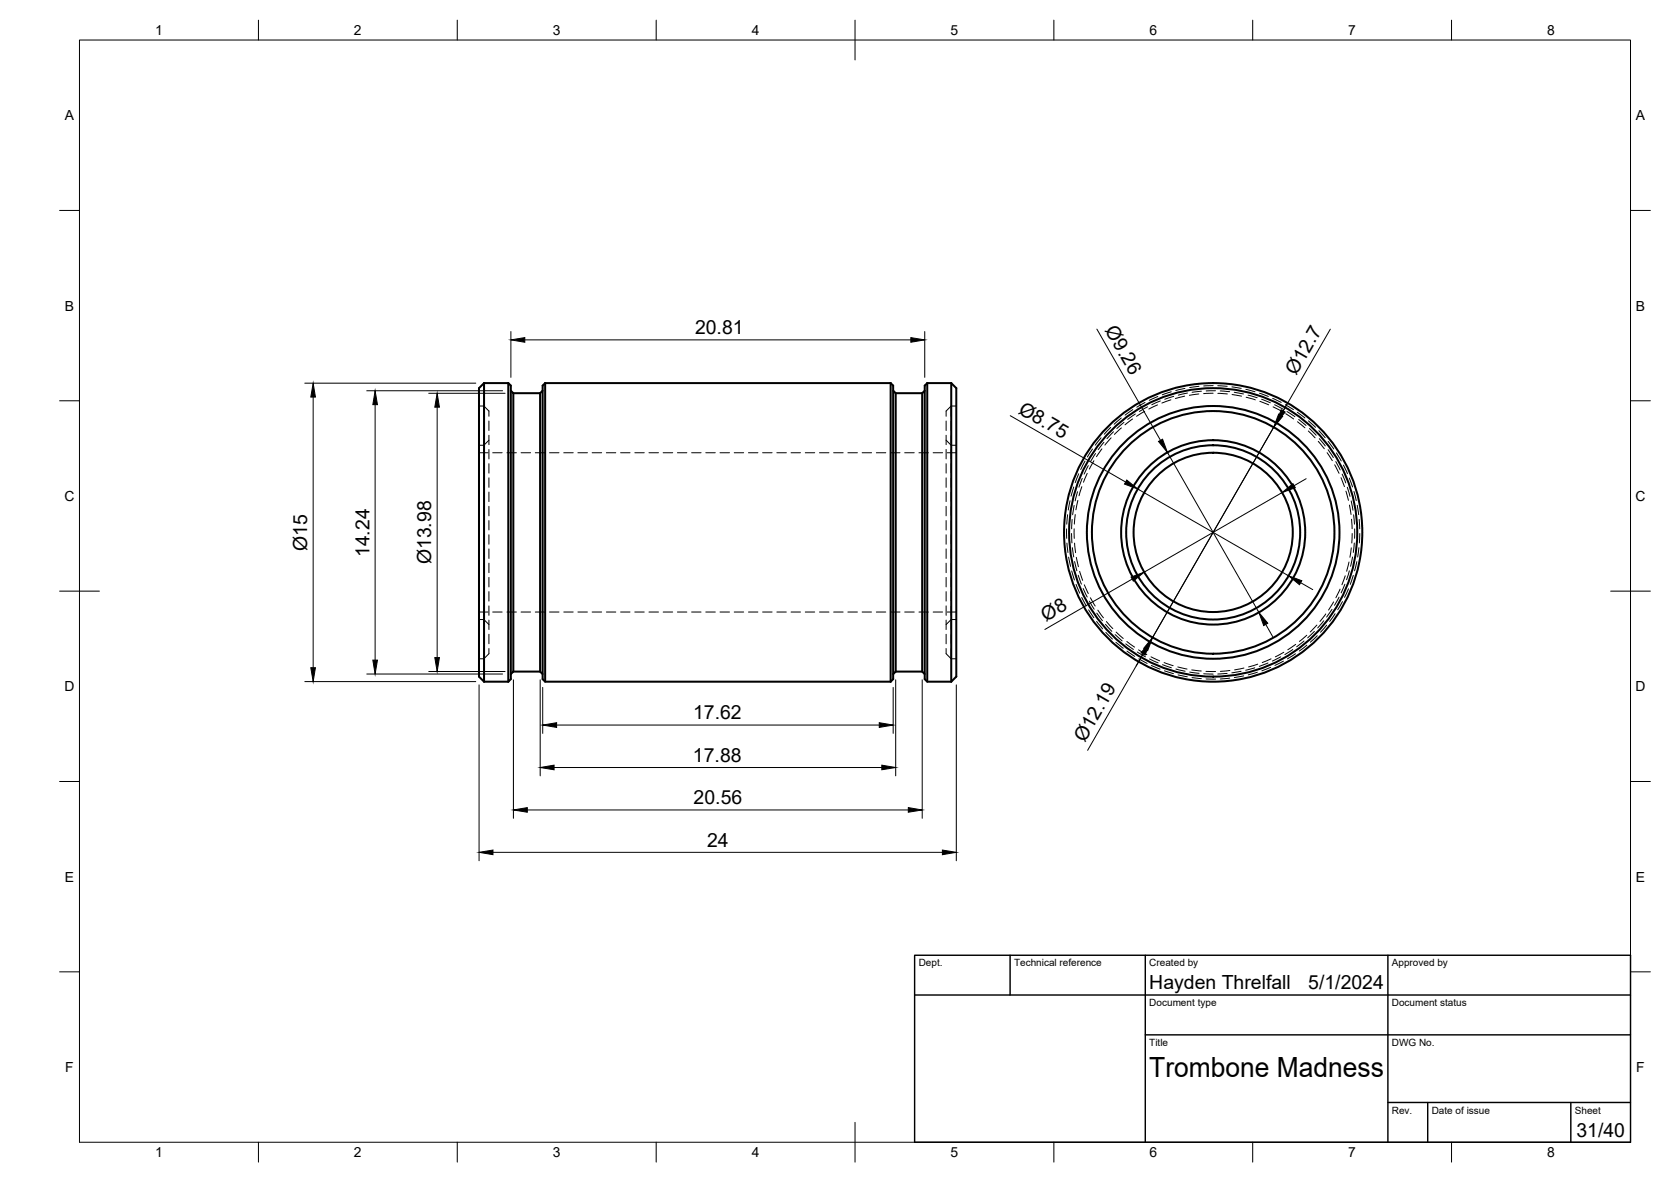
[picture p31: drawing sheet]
<svg xmlns="http://www.w3.org/2000/svg" width="420mm" height="297mm" viewBox="0 0 420 297" stroke-linecap="round" stroke-linejoin="round" font-family="sans-serif">
<defs><g id="words">
<text font-size="7" x="289" y="270.6">Trombone Madness</text>
<g font-size="4.9">
<text x="174.8" y="84">20.81</text>
<text x="277.7" y="83" transform="rotate(60 277.7 83)">Ø9.26</text>
<text x="325.9" y="94.5" transform="rotate(-60 325.9 94.5)">Ø12.7</text>
<text x="255.8" y="103.7" transform="rotate(30 255.8 103.7)">Ø8.75</text>
<text x="77.2" y="138.4" transform="rotate(-90 77.2 138.4)">Ø15</text>
<text x="92.9" y="140" transform="rotate(-90 92.9 140)">14.24</text>
<text x="108.4" y="141.8" transform="rotate(-90 108.4 141.8)">Ø13.98</text>
<text x="263" y="156.3" transform="rotate(-30 263 156.3)">Ø8</text>
<text x="174.3" y="180.7">17.62</text>
<text x="174.2" y="191.4">17.88</text>
<text x="272.7" y="186.7" transform="rotate(-60 272.7 186.7)">Ø12.19</text>
<text x="174.4" y="202.1">20.56</text>
<text x="177.8" y="212.8">24</text>
<text x="289" y="248.5">Hayden Threlfall</text>
<text x="329" y="248.5">5/1/2024</text>
<text x="396.4" y="285.7">31/40</text>
</g>
<g font-size="3.5">
<text x="39" y="8.8">1</text>
<text x="89" y="8.8">2</text>
<text x="139" y="8.8">3</text>
<text x="189" y="8.8">4</text>
<text x="239" y="8.8">5</text>
<text x="289" y="8.8">6</text>
<text x="339" y="8.8">7</text>
<text x="389" y="8.8">8</text>
<text x="16.3" y="30.2">A</text>
<text x="411.3" y="30.2">A</text>
<text x="16.3" y="78">B</text>
<text x="411.3" y="78">B</text>
<text x="16.2" y="125.9">C</text>
<text x="411.2" y="125.9">C</text>
<text x="16.2" y="173.7">D</text>
<text x="411.2" y="173.7">D</text>
<text x="16.3" y="221.6">E</text>
<text x="411.3" y="221.6">E</text>
<text x="16.4" y="269.4">F</text>
<text x="411.4" y="269.4">F</text>
<text x="39" y="290.8">1</text>
<text x="89" y="290.8">2</text>
<text x="139" y="290.8">3</text>
<text x="189" y="290.8">4</text>
<text x="239" y="290.8">5</text>
<text x="289" y="290.8">6</text>
<text x="339" y="290.8">7</text>
<text x="389" y="290.8">8</text>
</g>
<g font-size="2.5">
<text x="231" y="242.9">Dept.</text>
<text x="255" y="242.9">Technical reference</text>
<text x="289" y="242.9">Created by</text>
<text x="350" y="242.9">Approved by</text>
<text x="289" y="252.8">Document type</text>
<text x="350" y="252.8">Document status</text>
<text x="289" y="262.9">Title</text>
<text x="350" y="262.9">DWG No.</text>
<text x="350" y="279.9">Rev.</text>
<text x="360" y="279.9">Date of issue</text>
<text x="396" y="279.9">Sheet</text>
</g>
</g></defs>
<!-- layer: Visible -->
<g fill="none" stroke="#000" stroke-width=".51">
<path d="M121.7 96.3v75M121.7 96.3l-1.3 1.2v72.5l1.3 1.3M121.7 96.3h6.1M127.8 96.3l.6 .6v73.8l-.6 .6M127.8 96.3v75M128.4 98.2l.7 .6M129.1 98.8v70M129.1 98.8h6.7M135.8 98.8v70M136.4 98.2l-.6 .6M137.1 96.3v75M137.1 96.3l-.7 .6v73.8l.7 .6h86.8"/>
<path d="M137.1 96.3h86.8M223.9 96.3v75M223.9 96.3l.7 .6v73.8l-.7 .6M224.6 98.2l.6 .6M225.2 98.8v70M225.2 98.8h6.7M231.9 98.8v70M232.5 98.2l-.6 .6M233.2 96.3l-.7 .6v73.8l.7 .6h6M233.2 96.3v75M233.2 96.3h6M239.2 96.3v75"/>
<path d="M239.2 96.3l1.3 1.2v72.5l-1.3 1.3M121.7 171.3h6.1M129.1 168.8h6.7l.6 .6M129.1 168.8l-.7 .6M225.2 168.8h6.7l.6 .6M225.2 168.8l-.6 .6"/>
<circle cx="305" cy="133.8" r="31.8"/>
<circle cx="305" cy="133.8" r="36.2"/>
<circle cx="305" cy="133.8" r="20"/>
<circle cx="305" cy="133.8" r="37.5"/>
<circle cx="305" cy="133.8" r="23.2"/>
<circle cx="305" cy="133.8" r="21.9"/>
<circle cx="305" cy="133.8" r="30.5"/>
</g>
<!-- layer: Hidden -->
<g fill="none" stroke="#000" stroke-width=".25">
<path d="M291.1 99.6l-2.1 1M294.5 98.5l-2.3 .7M295.1 99.6l-2.2 .7M297.9 99.6l-2.3 .5M297.9 97.6l-2.3 .5M298.6 98.8l-2.3 .5M301.4 99l-2.3 .3M301.5 97.1l-2.4 .3M302.1 98.3l-2.4 .3M305 98.8l-2.4 .1M305 96.9l-2.3 .1M305.6 98.2h-2.3"/>
<path d="M306.2 96.9l2.4 .2M306.2 98.9l2.4 .1M306.8 98.2l2.4 .2M309.8 97.2l2.3 .4M309.8 99.2l2.4 .4M310.3 98.6l2.4 .4M313.3 97.8l2.3 .7M313.3 99.8l2.3 .7M313.8 99.3l2.3 .7M316.7 98.8l2.2 .8M120.4 102h1.3M120.4 113.8h2.3"/>
<path d="M121.7 116.5v2.4M121.7 113v2.3M121.7 109.4v2.3M121.7 105.8v2.4M121.7 102v2.6M121.7 102l1.2 1.3v1.3M122.9 105.8v2.4M122.9 109.4v2.3M122.9 113v2.3M122.9 116.5v2.4M122.9 110.6l-1.2 1.3h-1.3M123.9 113.8h2.4"/>
<path d="M127.5 113.8h2.3M131 113.8h2.4M134.6 113.8h2.4M138.2 113.8h2.3M141.8 113.8h2.3M145.3 113.8h2.4M148.9 113.8h2.4M152.5 113.8h2.3M156 113.8h2.4M159.6 113.8h2.4M163.2 113.8h2.4M166.8 113.8h2.3"/>
<path d="M170.3 113.8h2.4M173.9 113.8h2.4M177.5 113.8h2.4M181 113.8h2.4M184.6 113.8h2.4M188.2 113.8h2.4M191.7 113.8h2.4M195.3 113.8h2.4M198.9 113.8h2.4M202.5 113.8h2.4M206.1 113.8h2.3M209.6 113.8h2.4"/>
<path d="M213.2 113.8h2.4M216.8 113.8h2.3M220.3 113.8h2.4M223.9 113.8h2.4M227.5 113.8h2.4M231.1 113.8h2.3M234.6 113.8h2.4M237.9 116.5v2.4M237.9 113v2.3M237.9 109.4v2.3M237.9 105.8v2.4M237.9 110.6l1.3 1.3h1.3"/>
<path d="M238.2 113.8h2.3M239.2 102l-1.3 1.3v1.3M239.2 102v2.6M239.2 105.8v2.4M239.2 109.4v2.3M239.2 113v2.3M239.2 116.5v2.4M239.2 102h1.3M271.2 119.1l-.8 2.2M272.8 115.9l-1.1 2.1M273.4 119l-1 2.2M273.6 117l-1 2.1"/>
<path d="M274.7 112.8l-1.3 2M275.1 115.8l-1.2 2.1M275.5 114l-1.3 2M276.9 110l-1.5 1.9M277.1 112.8l-1.4 2M277.6 111.1l-1.5 1.9M279.3 107.4l-1.7 1.7M279.4 110l-1.6 1.9M280 108.5l-1.7 1.7M281.9 105l-1.8 1.6M282 107.5l-1.8 1.7M282.6 106.1l-1.8 1.6"/>
<path d="M284.8 105.3l-1.9 1.5M284.8 102.9l-1.9 1.4M285.5 104l-2 1.4M287.8 103.4l-2 1.2M287.9 101.1l-2.1 1.2M288.5 102.2l-2 1.2M291 101.8l-2.1 1M291.8 100.8l-2.2 .9M294.4 100.5l-2.3 .8M316.8 100.8l2.2 .9M317.2 100.3l2.2 .9M320 100.1l2.2 1"/>
<path d="M320.1 102.2l2.1 1.1M320.5 101.7l2.1 1.1M323.2 101.7l2 1.2M323.3 104l2 1.3M323.6 103.4l2 1.3M326.2 103.6l1.9 1.4M326.2 106l1.9 1.5M326.5 105.4l1.9 1.5M329 108.3l1.7 1.7M329 105.8l1.8 1.6M329.2 107.7l1.7 1.7M331.5 110.9l1.5 1.9"/>
<path d="M331.6 108.2l1.6 1.8M331.7 110.2l1.5 1.9M333.7 113.8l1.3 2M333.9 113l1.4 2M333.9 110.9l1.5 1.9M335.6 116.8l1.1 2.1M335.9 116l1.1 2.1M336 113.8l1.2 2.1M337.5 119.2l.9 2.2M337.8 116.9l1 2.1M121.7 138v2.3M121.7 134.4v2.4"/>
<path d="M121.7 130.8v2.4M121.7 127.2v2.4M121.7 123.7v2.4M121.7 120.1v2.4M122.9 120.1v2.4M122.9 123.7v2.4M122.9 127.2v2.4M122.9 130.8v2.4M122.9 134.4v2.4M122.9 138v2.3M237.9 138v2.3M237.9 134.4v2.4"/>
<path d="M237.9 130.8v2.4M237.9 127.2v2.4M237.9 123.7v2.4M237.9 120.1v2.4M239.2 120.1v2.4M239.2 123.7v2.4M239.2 127.2v2.4M239.2 130.8v2.4M239.2 134.4v2.4M239.2 138v2.3M268.2 132.9v2.4M268.3 136.5l.2 2.3"/>
<path d="M268.4 129.4l-.2 2.3M269 125.8l-.4 2.4M269.4 134.1l.1 2.3M269.6 130.5l-.1 2.4M269.6 137.6l.4 2.4M270 122.4l-.7 2.3M270.1 132.9v2.4M270.1 127l-.4 2.4M270.2 136.5l.2 2.4M270.4 129.3l-.3 2.4M270.9 123.6l-.6 2.3M271 125.8l-.5 2.3"/>
<path d="M272 122.3l-.7 2.3M272.1 120.2l-.8 2.2M337.2 120l.9 2.3M338.4 123.4l.6 2.3M338.8 122.5l.6 2.2M339.3 120.1l.8 2.3M339.3 126.9l.4 2.4M339.7 125.9l.5 2.3M339.8 137.7l-.4 2.3M339.8 130.5l.2 2.4M340 134.1l-.1 2.4M340.1 140l-.5 2.3"/>
<path d="M340.4 129.4l.2 2.3M340.4 123.5l.6 2.3M340.5 136.5l-.2 2.3M340.6 132.9v2.4M341.3 127l.3 2.3M341.7 137.6l-.3 2.4M341.8 130.5l.1 2.4M341.9 134.1l-.1 2.3M120.4 155.7h1.3l1.2 1.3M120.4 153.8h2.3M121.7 159.4v2.4M121.7 155.8v2.4"/>
<path d="M121.7 152.3v2.3M121.7 148.7v2.4M121.7 145.1v2.4M121.7 141.5v2.4M122.9 141.5v2.4M122.9 145.1v2.4M122.9 148.7v2.4M122.9 152.3v2.3M122.9 155.8v2.4M122.9 159.4v2.4M123.9 153.8h2.4M127.5 153.8h2.3"/>
<path d="M131 153.8h2.4M134.6 153.8h2.4M138.2 153.8h2.3M141.8 153.8h2.3M145.3 153.8h2.4M148.9 153.8h2.4M152.5 153.8h2.3M156 153.8h2.4M159.6 153.8h2.4M163.2 153.8h2.4M166.8 153.8h2.3M170.3 153.8h2.4"/>
<path d="M173.9 153.8h2.4M177.5 153.8h2.4M181 153.8h2.4M184.6 153.8h2.4M188.2 153.8h2.4M191.7 153.8h2.4M195.3 153.8h2.4M198.9 153.8h2.4M202.5 153.8h2.4M206.1 153.8h2.3M209.6 153.8h2.4M213.2 153.8h2.4"/>
<path d="M216.8 153.8h2.3M220.3 153.8h2.4M223.9 153.8h2.4M227.5 153.8h2.4M231.1 153.8h2.3M234.6 153.8h2.4M237.9 159.4v2.4M237.9 155.8v2.4M237.9 152.3v2.3M237.9 148.7v2.4M237.9 145.1v2.4M237.9 141.5v2.4"/>
<path d="M238.2 153.8h2.3M239.2 141.5v2.4M239.2 145.1v2.4M239.2 148.7v2.4M239.2 152.3v2.3M239.2 155.8v2.4M239.2 159.4v2.4M240.5 155.7h-1.3l-1.3 1.3M268.7 140l.5 2.3M269.5 143.5l.7 2.3M270.2 141.1l.6 2.3M270.6 146.9l.9 2.2"/>
<path d="M270.6 140.1l.5 2.3M271.1 144.6l.8 2.2M271.5 143.6l.7 2.2M272 150.1l1.1 2.1M272.4 147.9l1 2.1M272.6 147l1 2.2M273.7 153.3l1.3 1.9M273.9 151.1l1.2 2M274.2 150.2l1.2 2.1M275.7 156.2l1.5 1.8M275.8 154.1l1.4 1.9M276 153.3l1.5 2"/>
<path d="M278 156.9l1.5 1.8M278 158.9l1.7 1.7M278.2 156.2l1.6 1.8M280.4 159.5l1.8 1.6M280.6 158.8l1.8 1.7M328.6 159.6l-1.9 1.6M330.5 158.7l-1.7 1.6M331.1 157.1l-1.7 1.7M331.2 159.8l-1.7 1.6M332.8 156l-1.5 1.8M333.4 154.3l-1.5 1.9M333.6 157.1l-1.6 1.8"/>
<path d="M334.9 153.1l-1.3 2M335.3 151.3l-1.2 2M335.7 154.2l-1.4 2M336.7 150.1l-1.1 2M337 148l-1.1 2.2M337.5 151.2l-1.1 2M338.2 146.8l-1 2.2M338.2 144.7l-.8 2.2M339.1 148l-1 2.1M339.2 141.2l-.6 2.4M339.3 143.5l-.7 2.2M340.3 144.6l-.8 2.3"/>
<path d="M341.2 141.1l-.6 2.4M120.4 165.6h1.3M121.7 163v2.6M122.9 163v1.3l-1.2 1.3M237.9 163v1.3l1.3 1.3h1.3M239.2 163v2.6M280.6 161.4l1.8 1.5M283.1 161.8l1.9 1.4M283.3 161.2l2 1.4M283.4 163.6l1.9 1.4M286 163.9l2 1.2M286.3 163.3l2.1 1.2"/>
<path d="M286.3 165.6l2.1 1.1M289.1 165.6l2.1 1M289.4 165.1l2.2 1M289.5 167.2l2.2 1M292.3 167l2.2 .8M292.7 166.5l2.3 .8M292.8 168.6l2.3 .7M295.7 168.1l2.3 .6M296.1 167.6l2.4 .5M296.2 169.6l2.3 .5M299.1 168.9l2.4 .3M299.7 168.3l2.3 .3"/>
<path d="M299.7 170.3l2.4 .2M302.7 169.3l2.3 .1M303.2 168.7h2.4M303.3 170.6l2.3 .1M308.5 169.2l-2.3 .2M309.2 170.4l-2.4 .2M309.2 168.5l-2.3 .2M312.1 168.7l-2.4 .4M312.7 169.8l-2.3 .5M312.8 167.9l-2.4 .4M315.5 167.8l-2.3 .6M316.1 168.9l-2.2 .7"/>
<path d="M316.3 166.9l-2.4 .7M318.8 166.6l-2.2 .9M319.5 167.7l-2.2 .9M319.6 165.6l-2.2 .9M322 165.1l-2.1 1M322.7 166.1l-2.1 1.1M322.8 163.9l-2.1 1.2M325.1 163.2l-2 1.3M325.7 164.3l-2 1.3M325.8 161.9l-2 1.4M327.9 161.1l-1.9 1.4M328.6 162.1l-1.9 1.5"/>
</g>
<!-- layer: BORDER -->
<g fill="none" stroke="#000" stroke-width=".25">
<path d="M20 10.1h390v276.9h-390zM65 5.1v5M115 5.1v5M165 5.1v5M215 5.1v10M265 5.1v5M315 5.1v5M365 5.1v5M15 52.9h5M410 52.9h5M15 100.7h5M410 100.7h5"/>
<path d="M15 148.6h10M405 148.6h10M15 196.4h5M410 196.4h5M15 244.2h5M410 244.2h5M65 287v5M115 287v5M165 287v5M215 282.1v9.9M265 287v5M315 287v5"/>
<path d="M365 287v5"/>
</g>
<!-- layer: TITLEBLOCK -->
<path d="M230 240.1h180v46.9h-180zM230 250h180M254 240.1v9.9M288 240.1v46.9M349 240.1v46.9M288 260.1h122M349 277.1h61M359 277.1v9.9M395 277.1v9.9" fill="none" stroke="#000" stroke-width=".36"/>
<!-- layer: FD_Dimensions -->
<g fill="none" stroke="#000" stroke-width=".25">
<path d="M76.6 96.3h43M78.7 99.8v68M92.2 98.2h34.2M107.8 98.8h19.2M128.5 83.3v11.5M132 85.4h97M232.5 83.3v11.5M275.8 82.7l16 28M334.5 82.7l-11.9 20.6M94.3 101.7v64.2M109.9 102.3v63M254 104.5l29 16.6"/>
<path d="M293.5 113.7l23 40.2M320.9 106.3l-31.7 55M323.7 101.3l-1.7 3.1M286.1 122.9l37.9 21.8M322.4 123.8l-34.7 20M328.4 120.3l-3 1.8M284.7 145.5l-22 12.7M318.3 156.9l1.7 3.1M327 146.4l3.1 1.8M76.6 171.3h43M92.2 169.4h34.2M107.8 168.7h19.2"/>
<path d="M120.5 172.1v44.2M129.1 170.8v34.8M135.8 170.8v24.2M136.5 172.7v11.6M224.6 172.7v11.6M225.2 170.8v24.2M231.9 170.8v34.8M240.5 172.1v44.2M288.1 163.2l-14.6 25.4M139.3 192.9h82.4M140 182.2h81.1M124 214.2h113"/>
<path d="M132.6 203.5h95.8"/>
</g>
<g fill="#000" stroke="#000" stroke-width=".25">
<path d="M78.7 96.3l.6 3.5h-1.2zM128.5 85.4l3.5-.6v1.2zM229 84.8l3.5 .6-3.5 .6zM94.3 98.2l.6 3.5h-1.2zM109.9 98.8l.6 3.5h-1.2zM291.3 110.9l1-.5 1.2 3.3zM321.5 104.1l1 .5-2.2 2.8zM322.1 103l1.1 .6-2.3 2.7zM283.3 120.6l2.8 2.3-3.4-1.2zM322.4 123.8l2.7-2.3 .6 1.1zM284.4 145l3.3-1.2-2.7 2.2zM316.5 153.9l2.3 2.7-1 .6z"/>
<path d="M324 144.7l3.3 1.2-.6 1zM78.1 167.8h1.2l-.6 3.5zM93.7 165.9h1.2l-.6 3.5zM109.3 165.3h1.2l-.6 3.4zM289.2 161.3l-1.3 3.3-1-.6zM289.8 160.2l-1.2 3.3-1-.6zM135.8 192.9l3.5-.6v1.1zM136.5 182.2l3.5-.6v1.2zM221.1 181.6l3.5 .6-3.5 .6zM221.7 192.3l3.5 .6-3.5 .5zM120.5 214.2l3.5-.6v1.2zM129.1 203.5l3.5-.5v1.1z"/>
<path d="M228.4 203l3.5 .5-3.5 .6zM237 213.6l3.5 .6-3.5 .6z"/>
</g>
<use href="#words"/>
</svg>
